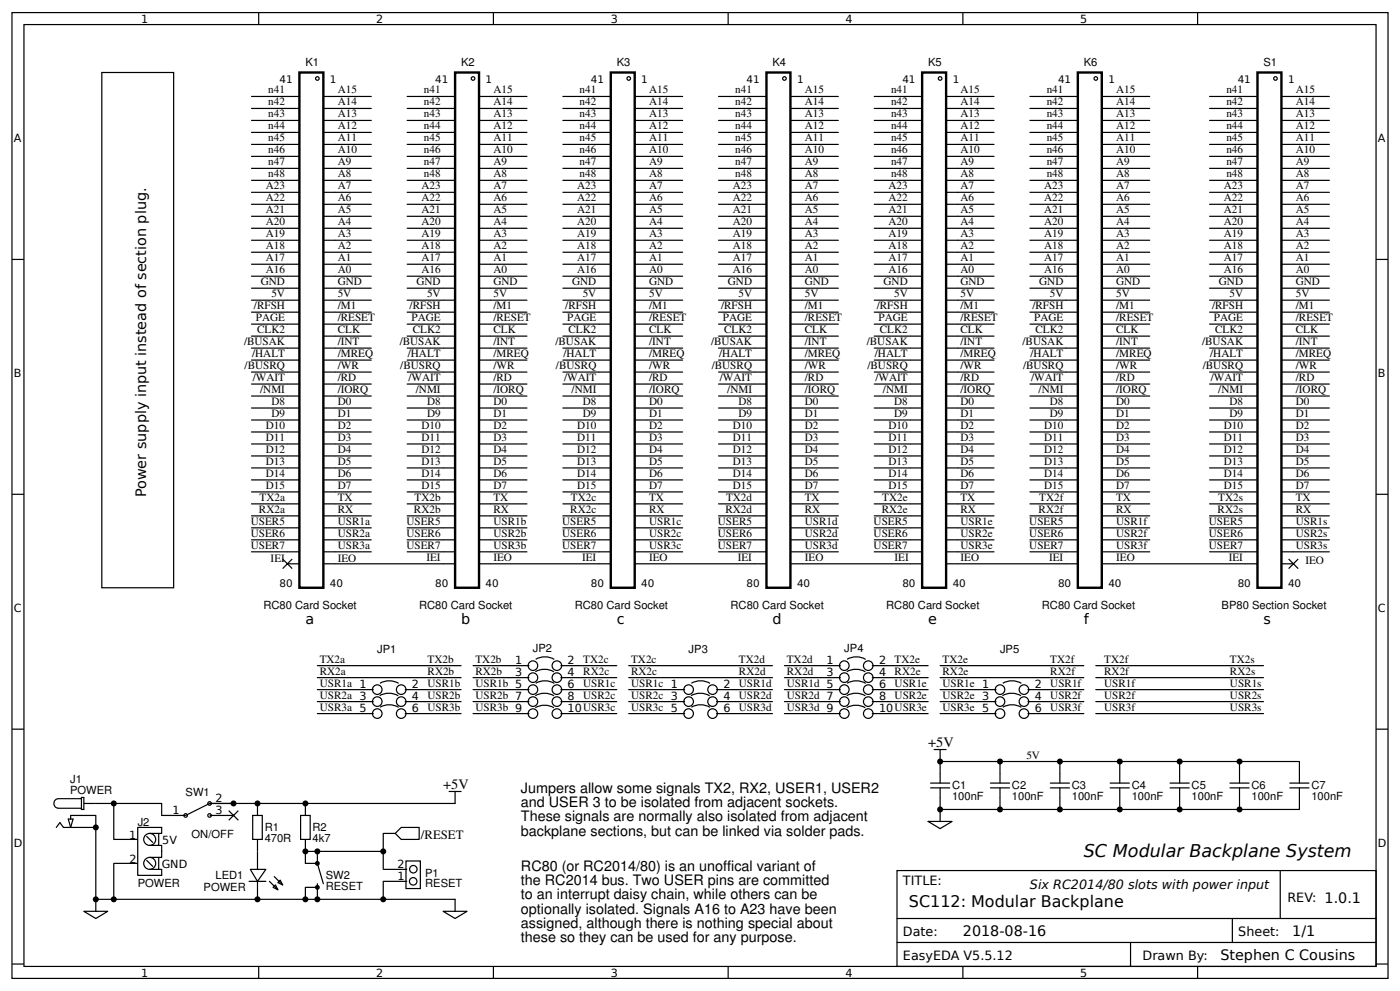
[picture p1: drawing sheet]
<svg xmlns="http://www.w3.org/2000/svg" width="309mm" height="219mm" viewBox="0 0 309 219" stroke-linecap="round" stroke-linejoin="round" font-family="sans-serif">
<defs><g id="words">
<text font-size="3.9" x="239.4" y="189.3">SC Modular Backplane System</text>
<text font-size="3.5" x="200.8" y="200.2">SC112: Modular Backplane</text>
<g font-size="3.2">
<text x="32.3" y="109.8" transform="rotate(-90 32.3 109.8)">Power supply input instead of section plug.</text>
<text x="67.5" y="137.7">a</text>
<text x="101.9" y="137.7">b</text>
<text x="136.3" y="137.7">c</text>
<text x="170.7" y="137.7">d</text>
<text x="205.1" y="137.7">e</text>
<text x="239.4" y="137.7">f</text>
<text x="279.1" y="137.7">s</text>
<text x="205.1" y="165">+5V</text>
<text x="97.9" y="174.2">+5V</text>
<text x="115.1" y="175">Jumpers allow some signals TX2, RX2, USER1, USER2</text>
<text x="115.1" y="178.2">and USER 3 to be isolated from adjacent sockets.</text>
<text x="115.1" y="181.4">These signals are normally also isolated from adjacent</text>
<text x="115.1" y="184.5">backplane sections, but can be linked via solder pads.</text>
<text x="115.1" y="192.2">RC80 (or RC2014/80) is an unoffical variant of</text>
<text x="115.1" y="195.4">the RC2014 bus. Two USER pins are committed</text>
<text x="115.1" y="198.6">to an interrupt daisy chain, while others can be</text>
<text x="115.1" y="201.7">optionally isolated. Signals A16 to A23 have been</text>
<text x="115.1" y="204.9">assigned, although there is nothing special about</text>
<text x="115.1" y="208.1">these so they can be used for any purpose.</text>
<text x="212.7" y="206.8">2018-08-16</text>
<text x="285.5" y="206.8">1/1</text>
<text x="269.6" y="212.1">Stephen C Cousins</text>
</g>
<g font-size="2.8">
<text x="93" y="185.3">/RESET</text>
<text x="199.5" y="195.4">TITLE:</text>
<text x="227.5" y="196.2">Six RC2014/80 slots with power input</text>
<text x="284.4" y="199.1">REV: 1.0.1</text>
<text x="199.5" y="206.8">Date:</text>
<text x="273.6" y="206.8">Sheet:</text>
<text x="199.5" y="212.1">EasyEDA V5.5.12</text>
<text x="252.4" y="212.1">Drawn By:</text>
</g>
<g font-size="2.5">
<text x="31.2" y="5">1</text>
<text x="83.1" y="5">2</text>
<text x="134.9" y="5">3</text>
<text x="186.8" y="5">4</text>
<text x="238.7" y="5">5</text>
<text x="67.5" y="14.6">K1</text>
<text x="101.9" y="14.6">K2</text>
<text x="136.3" y="14.6">K3</text>
<text x="170.7" y="14.6">K4</text>
<text x="205.1" y="14.6">K5</text>
<text x="239.4" y="14.6">K6</text>
<text x="279.1" y="14.6">S1</text>
<text x="59.3" y="20.6">n41</text>
<text x="59.3" y="23.3">n42</text>
<text x="74.6" y="20.6">A15</text>
<text x="74.6" y="23.3">A14</text>
<text x="93.7" y="20.6">n41</text>
<text x="93.7" y="23.3">n42</text>
<text x="109" y="20.6">A15</text>
<text x="109" y="23.3">A14</text>
<text x="128.1" y="20.6">n41</text>
<text x="128.1" y="23.3">n42</text>
<text x="143.4" y="20.6">A15</text>
<text x="143.4" y="23.3">A14</text>
<text x="162.5" y="20.6">n41</text>
<text x="162.5" y="23.3">n42</text>
<text x="177.8" y="20.6">A15</text>
<text x="177.8" y="23.3">A14</text>
<text x="196.8" y="20.6">n41</text>
<text x="196.8" y="23.3">n42</text>
<text x="212.2" y="20.6">A15</text>
<text x="212.2" y="23.3">A14</text>
<text x="231.2" y="20.6">n41</text>
<text x="231.2" y="23.3">n42</text>
<text x="246.6" y="20.6">A15</text>
<text x="246.6" y="23.3">A14</text>
<text x="270.9" y="20.6">n41</text>
<text x="270.9" y="23.3">n42</text>
<text x="286.3" y="20.6">A15</text>
<text x="286.3" y="23.3">A14</text>
<text x="59.3" y="25.9">n43</text>
<text x="59.3" y="28.6">n44</text>
<text x="74.6" y="25.9">A13</text>
<text x="74.6" y="28.6">A12</text>
<text x="93.7" y="25.9">n43</text>
<text x="93.7" y="28.6">n44</text>
<text x="109" y="25.9">A13</text>
<text x="109" y="28.6">A12</text>
<text x="128.1" y="25.9">n43</text>
<text x="128.1" y="28.6">n44</text>
<text x="143.4" y="25.9">A13</text>
<text x="143.4" y="28.6">A12</text>
<text x="162.5" y="25.9">n43</text>
<text x="162.5" y="28.6">n44</text>
<text x="177.8" y="25.9">A13</text>
<text x="177.8" y="28.6">A12</text>
<text x="196.8" y="25.9">n43</text>
<text x="196.8" y="28.6">n44</text>
<text x="212.2" y="25.9">A13</text>
<text x="212.2" y="28.6">A12</text>
<text x="231.2" y="25.9">n43</text>
<text x="231.2" y="28.6">n44</text>
<text x="246.6" y="25.9">A13</text>
<text x="246.6" y="28.6">A12</text>
<text x="270.9" y="25.9">n43</text>
<text x="270.9" y="28.6">n44</text>
<text x="286.3" y="25.9">A13</text>
<text x="286.3" y="28.6">A12</text>
<text x="3" y="31.4">A</text>
<text x="59.3" y="31.2">n45</text>
<text x="59.3" y="33.9">n46</text>
<text x="74.6" y="31.2">A11</text>
<text x="74.6" y="33.9">A10</text>
<text x="93.7" y="31.2">n45</text>
<text x="93.7" y="33.9">n46</text>
<text x="109" y="31.2">A11</text>
<text x="109" y="33.9">A10</text>
<text x="128.1" y="31.2">n45</text>
<text x="128.1" y="33.9">n46</text>
<text x="143.4" y="31.2">A11</text>
<text x="143.4" y="33.9">A10</text>
<text x="162.5" y="31.2">n45</text>
<text x="162.5" y="33.9">n46</text>
<text x="177.8" y="31.2">A11</text>
<text x="177.8" y="33.9">A10</text>
<text x="196.8" y="31.2">n45</text>
<text x="196.8" y="33.9">n46</text>
<text x="212.2" y="31.2">A11</text>
<text x="212.2" y="33.9">A10</text>
<text x="231.2" y="31.2">n45</text>
<text x="231.2" y="33.9">n46</text>
<text x="246.6" y="31.2">A11</text>
<text x="246.6" y="33.9">A10</text>
<text x="270.9" y="31.2">n45</text>
<text x="270.9" y="33.9">n46</text>
<text x="286.3" y="31.2">A11</text>
<text x="286.3" y="33.9">A10</text>
<text x="304.4" y="31.4">A</text>
<text x="58.7" y="41.8">A23</text>
<text x="59.3" y="36.5">n47</text>
<text x="59.3" y="39.2">n48</text>
<text x="74.6" y="36.5">A9</text>
<text x="74.6" y="39.2">A8</text>
<text x="74.6" y="41.8">A7</text>
<text x="93.1" y="41.8">A23</text>
<text x="93.7" y="36.5">n47</text>
<text x="93.7" y="39.2">n48</text>
<text x="109" y="36.5">A9</text>
<text x="109" y="39.2">A8</text>
<text x="109" y="41.8">A7</text>
<text x="127.5" y="41.8">A23</text>
<text x="128.1" y="36.5">n47</text>
<text x="128.1" y="39.2">n48</text>
<text x="143.4" y="36.5">A9</text>
<text x="143.4" y="39.2">A8</text>
<text x="143.4" y="41.8">A7</text>
<text x="161.9" y="41.8">A23</text>
<text x="162.5" y="36.5">n47</text>
<text x="162.5" y="39.2">n48</text>
<text x="177.8" y="36.5">A9</text>
<text x="177.8" y="39.2">A8</text>
<text x="177.8" y="41.8">A7</text>
<text x="196.3" y="41.8">A23</text>
<text x="196.8" y="36.5">n47</text>
<text x="196.8" y="39.2">n48</text>
<text x="212.2" y="36.5">A9</text>
<text x="212.2" y="39.2">A8</text>
<text x="212.2" y="41.8">A7</text>
<text x="230.7" y="41.8">A23</text>
<text x="231.2" y="36.5">n47</text>
<text x="231.2" y="39.2">n48</text>
<text x="246.6" y="36.5">A9</text>
<text x="246.6" y="39.2">A8</text>
<text x="246.6" y="41.8">A7</text>
<text x="270.4" y="41.8">A23</text>
<text x="270.9" y="36.5">n47</text>
<text x="270.9" y="39.2">n48</text>
<text x="286.3" y="36.5">A9</text>
<text x="286.3" y="39.2">A8</text>
<text x="286.3" y="41.8">A7</text>
<text x="58.7" y="44.5">A22</text>
<text x="58.7" y="47.1">A21</text>
<text x="74.6" y="44.5">A6</text>
<text x="74.6" y="47.1">A5</text>
<text x="93.1" y="44.4">A22</text>
<text x="93.1" y="47.1">A21</text>
<text x="109" y="44.5">A6</text>
<text x="109" y="47.1">A5</text>
<text x="127.5" y="44.4">A22</text>
<text x="127.5" y="47.1">A21</text>
<text x="143.4" y="44.5">A6</text>
<text x="143.4" y="47.1">A5</text>
<text x="161.9" y="44.4">A22</text>
<text x="161.9" y="47.1">A21</text>
<text x="177.8" y="44.5">A6</text>
<text x="177.8" y="47.1">A5</text>
<text x="196.3" y="44.4">A22</text>
<text x="196.3" y="47.1">A21</text>
<text x="212.2" y="44.5">A6</text>
<text x="212.2" y="47.1">A5</text>
<text x="230.7" y="44.4">A22</text>
<text x="230.7" y="47.1">A21</text>
<text x="246.6" y="44.5">A6</text>
<text x="246.6" y="47.1">A5</text>
<text x="270.4" y="44.4">A22</text>
<text x="270.4" y="47.1">A21</text>
<text x="286.3" y="44.5">A6</text>
<text x="286.3" y="47.1">A5</text>
<text x="58.7" y="49.7">A20</text>
<text x="58.7" y="52.4">A19</text>
<text x="74.6" y="49.7">A4</text>
<text x="74.6" y="52.4">A3</text>
<text x="93.1" y="49.7">A20</text>
<text x="93.1" y="52.4">A19</text>
<text x="109" y="49.7">A4</text>
<text x="109" y="52.4">A3</text>
<text x="127.5" y="49.7">A20</text>
<text x="127.5" y="52.4">A19</text>
<text x="143.4" y="49.7">A4</text>
<text x="143.4" y="52.4">A3</text>
<text x="161.9" y="49.7">A20</text>
<text x="161.9" y="52.4">A19</text>
<text x="177.8" y="49.7">A4</text>
<text x="177.8" y="52.4">A3</text>
<text x="196.3" y="49.7">A20</text>
<text x="196.3" y="52.4">A19</text>
<text x="212.2" y="49.7">A4</text>
<text x="212.2" y="52.4">A3</text>
<text x="230.7" y="49.7">A20</text>
<text x="230.7" y="52.4">A19</text>
<text x="246.6" y="49.7">A4</text>
<text x="246.6" y="52.4">A3</text>
<text x="270.4" y="49.7">A20</text>
<text x="270.4" y="52.4">A19</text>
<text x="286.3" y="49.7">A4</text>
<text x="286.3" y="52.4">A3</text>
<text x="58.7" y="55">A18</text>
<text x="58.7" y="57.7">A17</text>
<text x="74.6" y="55">A2</text>
<text x="74.6" y="57.7">A1</text>
<text x="93.1" y="55">A18</text>
<text x="93.1" y="57.7">A17</text>
<text x="109" y="55">A2</text>
<text x="109" y="57.7">A1</text>
<text x="127.5" y="55">A18</text>
<text x="127.5" y="57.7">A17</text>
<text x="143.4" y="55">A2</text>
<text x="143.4" y="57.7">A1</text>
<text x="161.9" y="55">A18</text>
<text x="161.9" y="57.7">A17</text>
<text x="177.8" y="55">A2</text>
<text x="177.8" y="57.7">A1</text>
<text x="196.3" y="55">A18</text>
<text x="196.3" y="57.7">A17</text>
<text x="212.2" y="55">A2</text>
<text x="212.2" y="57.7">A1</text>
<text x="230.7" y="55">A18</text>
<text x="230.7" y="57.7">A17</text>
<text x="246.6" y="55">A2</text>
<text x="246.6" y="57.7">A1</text>
<text x="270.4" y="55">A18</text>
<text x="270.4" y="57.7">A17</text>
<text x="286.3" y="55">A2</text>
<text x="286.3" y="57.7">A1</text>
<text x="57.6" y="63">GND</text>
<text x="58.7" y="60.3">A16</text>
<text x="60" y="65.6">5V</text>
<text x="74.6" y="60.3">A0</text>
<text x="74.6" y="63">GND</text>
<text x="74.6" y="65.6">5V</text>
<text x="92" y="63">GND</text>
<text x="93.1" y="60.3">A16</text>
<text x="94.3" y="65.6">5V</text>
<text x="109" y="60.3">A0</text>
<text x="109" y="63">GND</text>
<text x="109" y="65.6">5V</text>
<text x="126.4" y="63">GND</text>
<text x="127.5" y="60.3">A16</text>
<text x="128.7" y="65.6">5V</text>
<text x="143.4" y="60.3">A0</text>
<text x="143.4" y="63">GND</text>
<text x="143.4" y="65.6">5V</text>
<text x="160.8" y="63">GND</text>
<text x="161.9" y="60.3">A16</text>
<text x="163.1" y="65.6">5V</text>
<text x="177.8" y="60.3">A0</text>
<text x="177.8" y="63">GND</text>
<text x="177.8" y="65.6">5V</text>
<text x="195.2" y="63">GND</text>
<text x="196.3" y="60.3">A16</text>
<text x="197.5" y="65.6">5V</text>
<text x="212.2" y="60.3">A0</text>
<text x="212.2" y="63">GND</text>
<text x="212.2" y="65.6">5V</text>
<text x="229.6" y="63">GND</text>
<text x="230.7" y="60.3">A16</text>
<text x="231.9" y="65.6">5V</text>
<text x="246.6" y="60.3">A0</text>
<text x="246.6" y="63">GND</text>
<text x="246.6" y="65.6">5V</text>
<text x="269.3" y="63">GND</text>
<text x="270.4" y="60.3">A16</text>
<text x="271.6" y="65.6">5V</text>
<text x="286.3" y="60.3">A0</text>
<text x="286.3" y="63">GND</text>
<text x="286.3" y="65.6">5V</text>
<text x="56.1" y="68.3">/RFSH</text>
<text x="56.5" y="70.9">PAGE</text>
<text x="74.6" y="68.3">/M1</text>
<text x="74.6" y="70.9">/RESET</text>
<text x="90.5" y="68.3">/RFSH</text>
<text x="90.9" y="70.9">PAGE</text>
<text x="109" y="68.3">/M1</text>
<text x="109" y="70.9">/RESET</text>
<text x="124.9" y="68.3">/RFSH</text>
<text x="125.3" y="70.9">PAGE</text>
<text x="143.4" y="68.3">/M1</text>
<text x="143.4" y="70.9">/RESET</text>
<text x="159.3" y="68.3">/RFSH</text>
<text x="159.7" y="70.9">PAGE</text>
<text x="177.8" y="68.3">/M1</text>
<text x="177.8" y="70.9">/RESET</text>
<text x="193.7" y="68.3">/RFSH</text>
<text x="194.1" y="70.9">PAGE</text>
<text x="212.2" y="68.3">/M1</text>
<text x="212.2" y="70.9">/RESET</text>
<text x="228.1" y="68.3">/RFSH</text>
<text x="228.5" y="70.9">PAGE</text>
<text x="246.6" y="68.3">/M1</text>
<text x="246.6" y="70.9">/RESET</text>
<text x="267.8" y="68.3">/RFSH</text>
<text x="268.2" y="70.9">PAGE</text>
<text x="286.3" y="68.3">/M1</text>
<text x="286.3" y="70.9">/RESET</text>
<text x="53.9" y="76.2">/BUSAK</text>
<text x="56.8" y="73.6">CLK2</text>
<text x="74.6" y="73.6">CLK</text>
<text x="74.6" y="76.2">/INT</text>
<text x="88.3" y="76.2">/BUSAK</text>
<text x="91.2" y="73.6">CLK2</text>
<text x="109" y="73.6">CLK</text>
<text x="109" y="76.2">/INT</text>
<text x="122.7" y="76.2">/BUSAK</text>
<text x="125.6" y="73.6">CLK2</text>
<text x="143.4" y="73.6">CLK</text>
<text x="143.4" y="76.2">/INT</text>
<text x="157.1" y="76.2">/BUSAK</text>
<text x="160" y="73.6">CLK2</text>
<text x="177.8" y="73.6">CLK</text>
<text x="177.8" y="76.2">/INT</text>
<text x="191.5" y="76.2">/BUSAK</text>
<text x="194.4" y="73.6">CLK2</text>
<text x="212.2" y="73.6">CLK</text>
<text x="212.2" y="76.2">/INT</text>
<text x="225.9" y="76.2">/BUSAK</text>
<text x="228.8" y="73.6">CLK2</text>
<text x="246.6" y="73.6">CLK</text>
<text x="246.6" y="76.2">/INT</text>
<text x="265.6" y="76.2">/BUSAK</text>
<text x="268.5" y="73.6">CLK2</text>
<text x="286.3" y="73.6">CLK</text>
<text x="286.3" y="76.2">/INT</text>
<text x="3" y="83.2">B</text>
<text x="54" y="81.5">/BUSRQ</text>
<text x="55.7" y="78.8">/HALT</text>
<text x="74.6" y="78.8">/MREQ</text>
<text x="74.6" y="81.5">/WR</text>
<text x="88.4" y="81.5">/BUSRQ</text>
<text x="90.1" y="78.8">/HALT</text>
<text x="109" y="78.8">/MREQ</text>
<text x="109" y="81.5">/WR</text>
<text x="122.8" y="81.5">/BUSRQ</text>
<text x="124.5" y="78.8">/HALT</text>
<text x="143.4" y="78.8">/MREQ</text>
<text x="143.4" y="81.5">/WR</text>
<text x="157.2" y="81.5">/BUSRQ</text>
<text x="158.9" y="78.8">/HALT</text>
<text x="177.8" y="78.8">/MREQ</text>
<text x="177.8" y="81.5">/WR</text>
<text x="191.6" y="81.5">/BUSRQ</text>
<text x="193.3" y="78.8">/HALT</text>
<text x="212.2" y="78.8">/MREQ</text>
<text x="212.2" y="81.5">/WR</text>
<text x="226" y="81.5">/BUSRQ</text>
<text x="227.7" y="78.8">/HALT</text>
<text x="246.6" y="78.8">/MREQ</text>
<text x="246.6" y="81.5">/WR</text>
<text x="265.7" y="81.5">/BUSRQ</text>
<text x="267.4" y="78.8">/HALT</text>
<text x="286.3" y="78.8">/MREQ</text>
<text x="286.3" y="81.5">/WR</text>
<text x="304.4" y="83.2">B</text>
<text x="55.8" y="84.1">/WAIT</text>
<text x="57.5" y="86.8">/NMI</text>
<text x="60" y="89.4">D8</text>
<text x="74.6" y="84.1">/RD</text>
<text x="74.6" y="86.8">/IORQ</text>
<text x="74.6" y="89.4">D0</text>
<text x="90.2" y="84.1">/WAIT</text>
<text x="91.9" y="86.8">/NMI</text>
<text x="94.3" y="89.4">D8</text>
<text x="109" y="84.1">/RD</text>
<text x="109" y="86.8">/IORQ</text>
<text x="109" y="89.4">D0</text>
<text x="124.6" y="84.1">/WAIT</text>
<text x="126.3" y="86.8">/NMI</text>
<text x="128.7" y="89.4">D8</text>
<text x="143.4" y="84.1">/RD</text>
<text x="143.4" y="86.8">/IORQ</text>
<text x="143.4" y="89.4">D0</text>
<text x="159" y="84.1">/WAIT</text>
<text x="160.7" y="86.8">/NMI</text>
<text x="163.1" y="89.4">D8</text>
<text x="177.8" y="84.1">/RD</text>
<text x="177.8" y="86.8">/IORQ</text>
<text x="177.8" y="89.4">D0</text>
<text x="193.4" y="84.1">/WAIT</text>
<text x="195.1" y="86.8">/NMI</text>
<text x="197.5" y="89.4">D8</text>
<text x="212.2" y="84.1">/RD</text>
<text x="212.2" y="86.8">/IORQ</text>
<text x="212.2" y="89.4">D0</text>
<text x="227.8" y="84.1">/WAIT</text>
<text x="229.5" y="86.8">/NMI</text>
<text x="231.9" y="89.4">D8</text>
<text x="246.6" y="84.1">/RD</text>
<text x="246.6" y="86.8">/IORQ</text>
<text x="246.6" y="89.4">D0</text>
<text x="267.5" y="84.1">/WAIT</text>
<text x="269.1" y="86.8">/NMI</text>
<text x="271.6" y="89.4">D8</text>
<text x="286.3" y="84.1">/RD</text>
<text x="286.3" y="86.8">/IORQ</text>
<text x="286.3" y="89.4">D0</text>
<text x="58.7" y="94.7">D10</text>
<text x="60" y="92.1">D9</text>
<text x="74.6" y="92.1">D1</text>
<text x="74.6" y="94.7">D2</text>
<text x="93.1" y="94.7">D10</text>
<text x="94.3" y="92.1">D9</text>
<text x="109" y="92.1">D1</text>
<text x="109" y="94.7">D2</text>
<text x="127.5" y="94.7">D10</text>
<text x="128.7" y="92.1">D9</text>
<text x="143.4" y="92.1">D1</text>
<text x="143.4" y="94.7">D2</text>
<text x="161.9" y="94.7">D10</text>
<text x="163.1" y="92.1">D9</text>
<text x="177.8" y="92.1">D1</text>
<text x="177.8" y="94.7">D2</text>
<text x="196.3" y="94.7">D10</text>
<text x="197.5" y="92.1">D9</text>
<text x="212.2" y="92.1">D1</text>
<text x="212.2" y="94.7">D2</text>
<text x="230.7" y="94.7">D10</text>
<text x="231.9" y="92.1">D9</text>
<text x="246.6" y="92.1">D1</text>
<text x="246.6" y="94.7">D2</text>
<text x="270.4" y="94.7">D10</text>
<text x="271.6" y="92.1">D9</text>
<text x="286.3" y="92.1">D1</text>
<text x="286.3" y="94.7">D2</text>
<text x="58.7" y="97.4">D11</text>
<text x="58.7" y="100">D12</text>
<text x="74.6" y="97.4">D3</text>
<text x="74.6" y="100">D4</text>
<text x="93.1" y="97.4">D11</text>
<text x="93.1" y="100">D12</text>
<text x="109" y="97.4">D3</text>
<text x="109" y="100">D4</text>
<text x="127.5" y="97.4">D11</text>
<text x="127.5" y="100">D12</text>
<text x="143.4" y="97.4">D3</text>
<text x="143.4" y="100">D4</text>
<text x="161.9" y="97.4">D11</text>
<text x="161.9" y="100">D12</text>
<text x="177.8" y="97.4">D3</text>
<text x="177.8" y="100">D4</text>
<text x="196.3" y="97.4">D11</text>
<text x="196.3" y="100">D12</text>
<text x="212.2" y="97.4">D3</text>
<text x="212.2" y="100">D4</text>
<text x="230.7" y="97.4">D11</text>
<text x="230.7" y="100">D12</text>
<text x="246.6" y="97.4">D3</text>
<text x="246.6" y="100">D4</text>
<text x="270.4" y="97.4">D11</text>
<text x="270.4" y="100">D12</text>
<text x="286.3" y="97.4">D3</text>
<text x="286.3" y="100">D4</text>
<text x="58.7" y="102.7">D13</text>
<text x="58.7" y="105.3">D14</text>
<text x="58.7" y="108">D15</text>
<text x="74.6" y="102.7">D5</text>
<text x="74.6" y="105.3">D6</text>
<text x="74.6" y="108">D7</text>
<text x="93.1" y="102.7">D13</text>
<text x="93.1" y="105.3">D14</text>
<text x="93.1" y="108">D15</text>
<text x="109" y="102.7">D5</text>
<text x="109" y="105.3">D6</text>
<text x="109" y="108">D7</text>
<text x="127.5" y="102.7">D13</text>
<text x="127.5" y="105.3">D14</text>
<text x="127.5" y="108">D15</text>
<text x="143.4" y="102.7">D5</text>
<text x="143.4" y="105.3">D6</text>
<text x="143.4" y="108">D7</text>
<text x="161.9" y="102.7">D13</text>
<text x="161.9" y="105.3">D14</text>
<text x="161.9" y="108">D15</text>
<text x="177.8" y="102.7">D5</text>
<text x="177.8" y="105.3">D6</text>
<text x="177.8" y="108">D7</text>
<text x="196.3" y="102.7">D13</text>
<text x="196.3" y="105.3">D14</text>
<text x="196.3" y="108">D15</text>
<text x="212.2" y="102.7">D5</text>
<text x="212.2" y="105.3">D6</text>
<text x="212.2" y="108">D7</text>
<text x="230.7" y="102.7">D13</text>
<text x="230.7" y="105.3">D14</text>
<text x="230.7" y="108">D15</text>
<text x="246.6" y="102.7">D5</text>
<text x="246.6" y="105.3">D6</text>
<text x="246.6" y="108">D7</text>
<text x="270.4" y="102.7">D13</text>
<text x="270.4" y="105.3">D14</text>
<text x="270.4" y="108">D15</text>
<text x="286.3" y="102.7">D5</text>
<text x="286.3" y="105.3">D6</text>
<text x="286.3" y="108">D7</text>
<text x="57.2" y="113.2">RX2a</text>
<text x="57.3" y="110.6">TX2a</text>
<text x="74.6" y="110.6">TX</text>
<text x="74.6" y="113.2">RX</text>
<text x="91.5" y="113.2">RX2b</text>
<text x="91.6" y="110.6">TX2b</text>
<text x="109" y="110.6">TX</text>
<text x="109" y="113.2">RX</text>
<text x="126" y="113.2">RX2c</text>
<text x="126.1" y="110.6">TX2c</text>
<text x="143.4" y="110.6">TX</text>
<text x="143.4" y="113.2">RX</text>
<text x="160.3" y="113.2">RX2d</text>
<text x="160.4" y="110.6">TX2d</text>
<text x="177.8" y="110.6">TX</text>
<text x="177.8" y="113.2">RX</text>
<text x="194.8" y="113.2">RX2e</text>
<text x="194.9" y="110.6">TX2e</text>
<text x="212.2" y="110.6">TX</text>
<text x="212.2" y="113.2">RX</text>
<text x="229.5" y="113.2">RX2f</text>
<text x="229.6" y="110.6">TX2f</text>
<text x="246.6" y="110.6">TX</text>
<text x="246.6" y="113.2">RX</text>
<text x="269" y="113.2">RX2s</text>
<text x="269.1" y="110.6">TX2s</text>
<text x="286.3" y="110.6">TX</text>
<text x="286.3" y="113.2">RX</text>
<text x="55.4" y="115.9">USER5</text>
<text x="55.4" y="118.5">USER6</text>
<text x="74.6" y="115.9">USR1a</text>
<text x="74.6" y="118.5">USR2a</text>
<text x="89.8" y="115.9">USER5</text>
<text x="89.8" y="118.5">USER6</text>
<text x="109" y="115.9">USR1b</text>
<text x="109" y="118.5">USR2b</text>
<text x="124.2" y="115.9">USER5</text>
<text x="124.2" y="118.5">USER6</text>
<text x="143.4" y="115.9">USR1c</text>
<text x="143.4" y="118.5">USR2c</text>
<text x="158.6" y="115.9">USER5</text>
<text x="158.6" y="118.5">USER6</text>
<text x="177.8" y="115.9">USR1d</text>
<text x="177.8" y="118.5">USR2d</text>
<text x="193" y="115.9">USER5</text>
<text x="193" y="118.5">USER6</text>
<text x="212.2" y="115.9">USR1e</text>
<text x="212.2" y="118.5">USR2e</text>
<text x="227.4" y="115.9">USER5</text>
<text x="227.4" y="118.5">USER6</text>
<text x="246.6" y="115.9">USR1f</text>
<text x="246.6" y="118.5">USR2f</text>
<text x="267.1" y="115.9">USER5</text>
<text x="267.1" y="118.5">USER6</text>
<text x="286.3" y="115.9">USR1s</text>
<text x="286.3" y="118.5">USR2s</text>
<text x="55.4" y="121.2">USER7</text>
<text x="59.8" y="124.1">IEI</text>
<text x="74.6" y="124.1">IEO</text>
<text x="74.6" y="121.2">USR3a</text>
<text x="89.8" y="121.2">USER7</text>
<text x="94.2" y="124">IEI</text>
<text x="109" y="121.2">USR3b</text>
<text x="109" y="124">IEO</text>
<text x="124.2" y="121.2">USER7</text>
<text x="128.6" y="124">IEI</text>
<text x="143.4" y="121.2">USR3c</text>
<text x="143.4" y="124">IEO</text>
<text x="158.6" y="121.2">USER7</text>
<text x="163" y="124">IEI</text>
<text x="177.8" y="121.2">USR3d</text>
<text x="177.8" y="124">IEO</text>
<text x="193" y="121.2">USER7</text>
<text x="197.6" y="124">IEI</text>
<text x="212.2" y="121.2">USR3e</text>
<text x="212.2" y="124">IEO</text>
<text x="227.4" y="121.2">USER7</text>
<text x="231.8" y="124">IEI</text>
<text x="246.6" y="121.2">USR3f</text>
<text x="246.6" y="124">IEO</text>
<text x="267.1" y="121.2">USER7</text>
<text x="271.5" y="124">IEI</text>
<text x="286.3" y="121.2">USR3s</text>
<text x="288.4" y="124.5">IEO</text>
<text x="3" y="135.1">C</text>
<text x="58.2" y="134.5">RC80 Card Socket</text>
<text x="92.6" y="134.5">RC80 Card Socket</text>
<text x="127" y="134.5">RC80 Card Socket</text>
<text x="161.4" y="134.5">RC80 Card Socket</text>
<text x="195.8" y="134.5">RC80 Card Socket</text>
<text x="230.2" y="134.5">RC80 Card Socket</text>
<text x="269.9" y="134.5">BP80 Section Socket</text>
<text x="304.4" y="135.1">C</text>
<text x="117.7" y="143.9">JP2</text>
<text x="186.5" y="143.9">JP4</text>
<text x="70.6" y="146.3">TX2a</text>
<text x="70.6" y="149">RX2a</text>
<text x="83.3" y="144.2">JP1</text>
<text x="94.5" y="146.3">TX2b</text>
<text x="94.5" y="149">RX2b</text>
<text x="105" y="146.3">TX2b</text>
<text x="105" y="149">RX2b</text>
<text x="113.8" y="146.7">1</text>
<text x="113.8" y="149.4">3</text>
<text x="125.4" y="146.7">2</text>
<text x="125.4" y="149.4">4</text>
<text x="128.9" y="146.3">TX2c</text>
<text x="128.9" y="149">RX2c</text>
<text x="139.4" y="146.3">TX2c</text>
<text x="139.4" y="149">RX2c</text>
<text x="152.1" y="144.2">JP3</text>
<text x="163.2" y="146.3">TX2d</text>
<text x="163.2" y="149">RX2d</text>
<text x="173.8" y="146.3">TX2d</text>
<text x="173.8" y="149">RX2d</text>
<text x="182.6" y="146.7">1</text>
<text x="182.6" y="149.4">3</text>
<text x="194.2" y="146.7">2</text>
<text x="194.2" y="149.4">4</text>
<text x="197.6" y="146.3">TX2e</text>
<text x="197.6" y="149">RX2e</text>
<text x="208.2" y="146.3">TX2e</text>
<text x="208.2" y="149">RX2e</text>
<text x="220.9" y="144.2">JP5</text>
<text x="232" y="146.3">TX2f</text>
<text x="232" y="149">RX2f</text>
<text x="243.9" y="146.3">TX2f</text>
<text x="243.9" y="149">RX2f</text>
<text x="271.7" y="146.3">TX2s</text>
<text x="271.7" y="149">RX2s</text>
<text x="70.6" y="151.6">USR1a 1</text>
<text x="70.6" y="154.3">USR2a 3</text>
<text x="91" y="152">2</text>
<text x="91" y="154.6">4</text>
<text x="94.5" y="151.6">USR1b</text>
<text x="94.5" y="154.3">USR2b</text>
<text x="105" y="151.6">USR1b 5</text>
<text x="105" y="154.3">USR2b 7</text>
<text x="125.4" y="152">6</text>
<text x="125.4" y="154.6">8</text>
<text x="128.9" y="151.6">USR1c</text>
<text x="128.9" y="154.3">USR2c</text>
<text x="139.4" y="151.6">USR1c 1</text>
<text x="139.4" y="154.3">USR2c 3</text>
<text x="159.8" y="152">2</text>
<text x="159.8" y="154.6">4</text>
<text x="163.2" y="151.6">USR1d</text>
<text x="163.2" y="154.3">USR2d</text>
<text x="173.8" y="151.6">USR1d 5</text>
<text x="173.8" y="154.3">USR2d 7</text>
<text x="194.2" y="152">6</text>
<text x="194.2" y="154.6">8</text>
<text x="197.6" y="151.6">USR1e</text>
<text x="197.6" y="154.3">USR2e</text>
<text x="208.2" y="151.6">USR1e 1</text>
<text x="208.2" y="154.3">USR2e 3</text>
<text x="228.6" y="152">2</text>
<text x="228.6" y="154.6">4</text>
<text x="232" y="151.6">USR1f</text>
<text x="232" y="154.3">USR2f</text>
<text x="243.9" y="151.6">USR1f</text>
<text x="243.9" y="154.3">USR2f</text>
<text x="271.7" y="151.6">USR1s</text>
<text x="271.7" y="154.3">USR2s</text>
<text x="70.6" y="156.9">USR3a 5</text>
<text x="91" y="157.3">6</text>
<text x="94.5" y="156.9">USR3b</text>
<text x="105" y="156.9">USR3b 9</text>
<text x="125.4" y="157.3">10USR3c</text>
<text x="139.4" y="156.9">USR3c 5</text>
<text x="159.8" y="157.3">6</text>
<text x="163.2" y="156.9">USR3d</text>
<text x="173.8" y="156.9">USR3d 9</text>
<text x="194.2" y="157.3">10USR3e</text>
<text x="208.2" y="156.9">USR3e 5</text>
<text x="228.6" y="157.3">6</text>
<text x="232" y="156.9">USR3f</text>
<text x="243.9" y="156.9">USR3f</text>
<text x="271.7" y="156.9">USR3s</text>
<text x="226.7" y="167.5">5V</text>
<text x="15.5" y="172.9">J1</text>
<text x="15.5" y="175.3">POWER</text>
<text x="38.1" y="179.8">1</text>
<text x="41" y="175.7">SW1</text>
<text x="47.6" y="177.1">2</text>
<text x="47.6" y="179.8">3</text>
<text x="210.3" y="176.7">100nF</text>
<text x="210.3" y="174.3">C1</text>
<text x="223.6" y="176.7">100nF</text>
<text x="223.6" y="174.3">C2</text>
<text x="236.8" y="176.7">100nF</text>
<text x="236.8" y="174.3">C3</text>
<text x="250" y="176.7">100nF</text>
<text x="250" y="174.3">C4</text>
<text x="263.3" y="176.7">100nF</text>
<text x="263.3" y="174.3">C5</text>
<text x="276.5" y="176.7">100nF</text>
<text x="276.5" y="174.3">C6</text>
<text x="289.7" y="176.7">100nF</text>
<text x="289.7" y="174.3">C7</text>
<text x="28.5" y="185.3">1</text>
<text x="30.4" y="182.3">J2</text>
<text x="42.3" y="184.9">ON/OFF</text>
<text x="58.5" y="185.9">470R</text>
<text x="58.5" y="183.5">R1</text>
<text x="69.1" y="185.9">4k7</text>
<text x="69.1" y="183.5">R2</text>
<text x="3" y="186.9">D</text>
<text x="28.6" y="190.6">2</text>
<text x="35.7" y="191.7">GND</text>
<text x="35.9" y="186.4">5V</text>
<text x="87.8" y="191.7">2</text>
<text x="304.4" y="186.9">D</text>
<text x="30.4" y="195.9">POWER</text>
<text x="45" y="196.8">POWER</text>
<text x="47.6" y="194.2">LED1</text>
<text x="72" y="196.5">RESET</text>
<text x="72" y="194.1">SW2</text>
<text x="87.8" y="194.3">1</text>
<text x="93.9" y="195.8">RESET</text>
<text x="93.9" y="193.7">P1</text>
<text x="31.2" y="215.6">1</text>
<text x="83.1" y="215.6">2</text>
<text x="134.9" y="215.6">3</text>
<text x="186.8" y="215.6">4</text>
<text x="238.7" y="215.6">5</text>
</g>
<g font-size="2.3">
<text x="61.8" y="18.4">41</text>
<text x="72.9" y="18.4">1</text>
<text x="96.2" y="18.4">41</text>
<text x="107.3" y="18.4">1</text>
<text x="130.6" y="18.4">41</text>
<text x="141.7" y="18.4">1</text>
<text x="165" y="18.4">41</text>
<text x="176.1" y="18.4">1</text>
<text x="199.4" y="18.4">41</text>
<text x="210.5" y="18.4">1</text>
<text x="233.7" y="18.4">41</text>
<text x="244.9" y="18.4">1</text>
<text x="273.4" y="18.4">41</text>
<text x="284.6" y="18.4">1</text>
<text x="61.8" y="129.5">80</text>
<text x="72.9" y="129.5">40</text>
<text x="96.2" y="129.5">80</text>
<text x="107.3" y="129.5">40</text>
<text x="130.6" y="129.5">80</text>
<text x="141.7" y="129.5">40</text>
<text x="165" y="129.5">80</text>
<text x="176.1" y="129.5">40</text>
<text x="199.4" y="129.5">80</text>
<text x="210.5" y="129.5">40</text>
<text x="233.7" y="129.5">80</text>
<text x="244.9" y="129.5">40</text>
<text x="273.4" y="129.5">80</text>
<text x="284.6" y="129.5">40</text>
</g>
</g></defs>
<g fill="none" stroke="#000" stroke-width=".26">
<path d="M2.6 2.8h304.1v213.2h-304.1zM5.3 5.4h298.7v208h-298.7zM57.1 2.8v2.6M109 2.8v2.6M160.9 2.8v2.6M212.7 2.8v2.6M264.6 2.8v2.6M267.2 21.3h8M285.8 21.3h7.9M285.8 23.9h7.9M285.8 26.6h7.9M285.8 29.2h7.9"/>
<path d="M285.8 31.9h7.9M285.8 34.5h7.9M285.8 37.2h7.9M285.8 39.8h7.9M2.6 57.3h2.7M267.2 50.4h8M267.2 47.8h8M285.8 50.4h7.9M285.8 47.8h7.9M285.8 42.5h7.9M285.8 45.1h7.9M285.8 53h7.9"/>
<path d="M285.8 55.7h7.9M285.8 58.3h7.9M304 57.3h2.7M285.8 71.6h7.9M285.8 74.2h7.9M285.8 76.9h7.9M285.8 79.5h7.9M285.8 61h7.9M285.8 63.6h7.9M285.8 66.3h7.9M285.8 68.9h7.9M285.8 82.2h7.9"/>
<path d="M285.8 84.8h7.9M285.8 87.4h7.9M285.8 90.1h7.9M285.8 92.7h7.9M285.8 95.4h7.9M285.8 98h7.9M2.6 109.1h2.7M285.8 100.7h7.9M285.8 103.3h7.9M285.8 106h7.9M285.8 108.6h7.9M285.8 111.3h7.9"/>
<path d="M285.8 113.9h7.9M304 109.1h2.7M2.6 161h2.7M205.6 174h4.2M205.6 172.9h4.2M206.4 165.5h2.6M207.7 165.5v7.4M207.7 174v7.4M207.7 178.7h79.4M207.7 168.1h79.4M218.8 174h4.2M218.8 172.9h4.2"/>
<path d="M220.9 168.1v4.8M220.9 174v4.7M232 174h4.3M232 172.9h4.3M234.2 168.1v4.8M234.2 174v4.7M245.3 174h4.2M245.3 172.9h4.2M247.4 168.1v4.8M247.4 174v4.7M258.5 174h4.2M258.5 172.9h4.2"/>
<path d="M260.6 168.1v4.8M260.6 174v4.7M304 161h2.7M198.2 192.2h105.8v21.2h-105.8zM205.1 181.4h5.2l-2.6 1.6zM282.8 192.2v10.6M2.6 212.9h2.7M57.1 213.4v2.6M109 213.4v2.6M160.9 213.4v2.6M198.2 202.8h105.8M198.2 208.1h105.8"/>
<path d="M212.7 213.4v2.6M249.8 208.1v5.3M264.6 213.4v2.6M272.3 202.8v5.3M304 212.9h2.7"/>
</g>
<path d="M277.8 16h5.3v113.8h-5.3z" fill="none" stroke="#000" stroke-width=".53"/>
<circle cx="281.8" cy="17.3" r=".4" fill="#fff" stroke="#000" stroke-width=".26"/>
<g fill="none" stroke="#000" stroke-width=".26">
<path d="M55.6 21.3h7.9M55.6 23.9h7.9M55.6 26.6h7.9M55.6 29.2h7.9M55.6 31.9h7.9M55.6 34.5h7.9M55.6 37.2h7.9M55.6 39.8h7.9M74.1 21.3h7.9M74.1 23.9h7.9M74.1 26.6h7.9M74.1 29.2h7.9"/>
<path d="M74.1 31.9h7.9M74.1 34.5h7.9M74.1 37.2h7.9M74.1 39.8h7.9M90 21.3h7.9M90 23.9h7.9M90 26.6h7.9M90 29.2h7.9M90 31.9h7.9M90 34.5h7.9M90 37.2h7.9M90 39.8h7.9"/>
<path d="M108.5 21.3h7.9M108.5 23.9h7.9M108.5 26.6h7.9M108.5 29.2h7.9M108.5 31.9h7.9M108.5 34.5h7.9M108.5 37.2h7.9M108.5 39.8h7.9M124.4 21.3h7.9M124.4 23.9h7.9M124.4 26.6h7.9M124.4 29.2h7.9"/>
<path d="M124.4 31.9h7.9M124.4 34.5h7.9M124.4 37.2h7.9M124.4 39.8h7.9M142.9 21.3h7.9M142.9 23.9h7.9M142.9 26.6h7.9M142.9 29.2h7.9M142.9 31.9h7.9M142.9 34.5h7.9M142.9 37.2h7.9M142.9 39.8h7.9"/>
<path d="M158.7 21.3h8M158.7 23.9h8M158.7 26.6h8M158.7 29.2h8M158.7 31.9h8M158.7 34.5h8M158.7 37.2h8M158.7 39.8h8M177.3 21.3h7.9M177.3 23.9h7.9M177.3 26.6h7.9M177.3 29.2h7.9"/>
<path d="M177.3 31.9h7.9M177.3 34.5h7.9M177.3 37.2h7.9M177.3 39.8h7.9M193.1 21.3h8M193.1 23.9h8M193.1 26.6h8M193.1 29.2h8M193.1 31.9h8M193.1 34.5h8M193.1 37.2h8M193.1 39.8h8"/>
<path d="M211.7 21.3h7.9M211.7 23.9h7.9M211.7 26.6h7.9M211.7 29.2h7.9M211.7 31.9h7.9M211.7 34.5h7.9M211.7 37.2h7.9M211.7 39.8h7.9M227.5 21.3h8M227.5 23.9h8M227.5 26.6h8M227.5 29.2h8"/>
<path d="M227.5 31.9h8M227.5 34.5h8M227.5 37.2h8M227.5 39.8h8M246.1 21.3h7.9M246.1 23.9h7.9M246.1 26.6h7.9M246.1 29.2h7.9M246.1 31.9h7.9M246.1 34.5h7.9M246.1 37.2h7.9M246.1 39.8h7.9"/>
<path d="M267.2 23.9h10.6M267.2 26.6h10.6M267.2 29.2h10.6M267.2 31.9h10.6M267.2 34.5h10.6M267.2 37.2h10.6M267.2 39.8h10.6M275.2 21.3h2.6M283.1 21.3h2.7M283.1 23.9h2.7M283.1 26.6h2.7M283.1 29.2h2.7"/>
<path d="M283.1 31.9h2.7M283.1 34.5h2.7M283.1 37.2h2.7M283.1 39.8h2.7M55.6 42.5h7.9M55.6 45.1h7.9M55.6 47.8h7.9M55.6 50.4h7.9M55.6 53h7.9M55.6 55.7h7.9M55.6 58.3h7.9M74.1 42.5h7.9"/>
<path d="M74.1 45.1h7.9M74.1 47.8h7.9M74.1 50.4h7.9M74.1 53h7.9M74.1 55.7h7.9M74.1 58.3h7.9M90 42.5h7.9M90 45.1h7.9M90 47.8h7.9M90 50.4h7.9M90 53h7.9M90 55.7h7.9"/>
<path d="M90 58.3h7.9M108.5 42.5h7.9M108.5 45.1h7.9M108.5 47.8h7.9M108.5 50.4h7.9M108.5 53h7.9M108.5 55.7h7.9M108.5 58.3h7.9M124.4 42.5h7.9M124.4 45.1h7.9M124.4 47.8h7.9M124.4 50.4h7.9"/>
<path d="M124.4 53h7.9M124.4 55.7h7.9M124.4 58.3h7.9M142.9 42.5h7.9M142.9 45.1h7.9M142.9 47.8h7.9M142.9 50.4h7.9M142.9 53h7.9M142.9 55.7h7.9M142.9 58.3h7.9M158.7 42.5h8M158.7 45.1h8"/>
<path d="M158.7 47.8h8M158.7 50.4h8M158.7 53h8M158.7 55.7h8M158.7 58.3h8M177.3 42.5h7.9M177.3 45.1h7.9M177.3 47.8h7.9M177.3 50.4h7.9M177.3 53h7.9M177.3 55.7h7.9M177.3 58.3h7.9"/>
<path d="M193.1 42.5h8M193.1 45.1h8M193.1 47.8h8M193.1 50.4h8M193.1 53h8M193.1 55.7h8M193.1 58.3h8M211.7 42.5h7.9M211.7 45.1h7.9M211.7 47.8h7.9M211.7 50.4h7.9M211.7 53h7.9"/>
<path d="M211.7 55.7h7.9M211.7 58.3h7.9M227.5 42.5h8M227.5 45.1h8M227.5 47.8h8M227.5 50.4h8M227.5 53h8M227.5 55.7h8M227.5 58.3h8M246.1 42.5h7.9M246.1 45.1h7.9M246.1 47.8h7.9"/>
<path d="M246.1 50.4h7.9M246.1 53h7.9M246.1 55.7h7.9M246.1 58.3h7.9M267.2 42.5h10.6M267.2 45.1h10.6M267.2 53h10.6M267.2 55.7h10.6M267.2 58.3h10.6M275.2 47.8h2.6M275.2 50.4h2.6M283.1 42.5h2.7"/>
<path d="M283.1 45.1h2.7M283.1 47.8h2.7M283.1 50.4h2.7M283.1 53h2.7M283.1 55.7h2.7M283.1 58.3h2.7M55.6 61h7.9M55.6 63.6h7.9M55.6 66.3h7.9M55.6 68.9h7.9M55.6 71.6h7.9M55.6 74.2h7.9"/>
<path d="M55.6 76.9h7.9M55.6 79.5h7.9M74.1 61h7.9M74.1 63.6h7.9M74.1 66.3h7.9M74.1 68.9h7.9M74.1 71.6h7.9M74.1 74.2h7.9M74.1 76.9h7.9M74.1 79.5h7.9M90 61h7.9M90 63.6h7.9"/>
<path d="M90 66.3h7.9M90 68.9h7.9M90 71.6h7.9M90 74.2h7.9M90 76.9h7.9M90 79.5h7.9M108.5 61h7.9M108.5 63.6h7.9M108.5 66.3h7.9M108.5 68.9h7.9M108.5 71.6h7.9M108.5 74.2h7.9"/>
<path d="M108.5 76.9h7.9M108.5 79.5h7.9M124.4 61h7.9M124.4 63.6h7.9M124.4 66.3h7.9M124.4 68.9h7.9M124.4 71.6h7.9M124.4 74.2h7.9M124.4 76.9h7.9M124.4 79.5h7.9M142.9 61h7.9M142.9 63.6h7.9"/>
<path d="M142.9 66.3h7.9M142.9 68.9h7.9M142.9 71.6h7.9M142.9 74.2h7.9M142.9 76.9h7.9M142.9 79.5h7.9M158.7 61h8M158.7 63.6h8M158.7 66.3h8M158.7 68.9h8M158.7 71.6h8M158.7 74.2h8"/>
<path d="M158.7 76.9h8M158.7 79.5h8M177.3 61h7.9M177.3 63.6h7.9M177.3 66.3h7.9M177.3 68.9h7.9M177.3 71.6h7.9M177.3 74.2h7.9M177.3 76.9h7.9M177.3 79.5h7.9M193.1 61h8M193.1 63.6h8"/>
<path d="M193.1 66.3h8M193.1 68.9h8M193.1 71.6h8M193.1 74.2h8M193.1 76.9h8M193.1 79.5h8M211.7 61h7.9M211.7 63.6h7.9M211.7 66.3h7.9M211.7 68.9h7.9M211.7 71.6h7.9M211.7 74.2h7.9"/>
<path d="M211.7 76.9h7.9M211.7 79.5h7.9M227.5 61h8M227.5 63.6h8M227.5 66.3h8M227.5 68.9h8M227.5 71.6h8M227.5 74.2h8M227.5 76.9h8M227.5 79.5h8M246.1 61h7.9M246.1 63.6h7.9"/>
<path d="M246.1 66.3h7.9M246.1 68.9h7.9M246.1 71.6h7.9M246.1 74.2h7.9M246.1 76.9h7.9M246.1 79.5h7.9M267.2 61h10.6M267.2 63.6h10.6M267.2 66.3h10.6M267.2 68.9h10.6M267.2 71.6h10.6M267.2 74.2h10.6"/>
<path d="M267.2 76.9h10.6M267.2 79.5h10.6M283.1 61h2.7M283.1 63.6h2.7M283.1 66.3h2.7M283.1 68.9h2.7M283.1 71.6h2.7M283.1 74.2h2.7M283.1 76.9h2.7M283.1 79.5h2.7M55.6 82.2h7.9M55.6 84.8h7.9"/>
<path d="M55.6 87.4h7.9M55.6 90.1h7.9M55.6 92.7h7.9M55.6 95.4h7.9M55.6 98h7.9M74.1 82.2h7.9M74.1 84.8h7.9M74.1 87.4h7.9M74.1 90.1h7.9M74.1 92.7h7.9M74.1 95.4h7.9M74.1 98h7.9"/>
<path d="M90 82.2h7.9M90 84.8h7.9M90 87.4h7.9M90 90.1h7.9M90 92.7h7.9M90 95.4h7.9M90 98h7.9M108.5 82.2h7.9M108.5 84.8h7.9M108.5 87.4h7.9M108.5 90.1h7.9M108.5 92.7h7.9"/>
<path d="M108.5 95.4h7.9M108.5 98h7.9M124.4 82.2h7.9M124.4 84.8h7.9M124.4 87.4h7.9M124.4 90.1h7.9M124.4 92.7h7.9M124.4 95.4h7.9M124.4 98h7.9M142.9 82.2h7.9M142.9 84.8h7.9M142.9 87.4h7.9"/>
<path d="M142.9 90.1h7.9M142.9 92.7h7.9M142.9 95.4h7.9M142.9 98h7.9M158.7 82.2h8M158.7 84.8h8M158.7 87.4h8M158.7 90.1h8M158.7 92.7h8M158.7 95.4h8M158.7 98h8M177.3 82.2h7.9"/>
<path d="M177.3 84.8h7.9M177.3 87.4h7.9M177.3 90.1h7.9M177.3 92.7h7.9M177.3 95.4h7.9M177.3 98h7.9M193.1 82.2h8M193.1 84.8h8M193.1 87.4h8M193.1 90.1h8M193.1 92.7h8M193.1 95.4h8"/>
<path d="M193.1 98h8M211.7 82.2h7.9M211.7 84.8h7.9M211.7 87.4h7.9M211.7 90.1h7.9M211.7 92.7h7.9M211.7 95.4h7.9M211.7 98h7.9M227.5 82.2h8M227.5 84.8h8M227.5 87.4h8M227.5 90.1h8"/>
<path d="M227.5 92.7h8M227.5 95.4h8M227.5 98h8M246.1 82.2h7.9M246.1 84.8h7.9M246.1 87.4h7.9M246.1 90.1h7.9M246.1 92.7h7.9M246.1 95.4h7.9M246.1 98h7.9M267.2 82.2h10.6M267.2 84.8h10.6"/>
<path d="M267.2 87.4h10.6M267.2 90.1h10.6M267.2 92.7h10.6M267.2 95.4h10.6M267.2 98h10.6M283.1 82.2h2.7M283.1 84.8h2.7M283.1 87.4h2.7M283.1 90.1h2.7M283.1 92.7h2.7M283.1 95.4h2.7M283.1 98h2.7"/>
<path d="M55.6 100.7h7.9M55.6 103.3h7.9M55.6 106h7.9M55.6 108.6h7.9M55.6 111.3h7.9M55.6 113.9h7.9M55.6 116.5h7.9M55.6 119.2h7.9M74.1 100.7h7.9M74.1 103.3h7.9M74.1 106h7.9M74.1 108.6h7.9"/>
<path d="M74.1 111.3h7.9M74.1 113.9h7.9M74.1 116.5h7.9M74.1 119.2h7.9M90 100.7h7.9M90 103.3h7.9M90 106h7.9M90 108.6h7.9M90 111.3h7.9M90 113.9h7.9M90 116.5h7.9M90 119.2h7.9"/>
<path d="M108.5 100.7h7.9M108.5 103.3h7.9M108.5 106h7.9M108.5 108.6h7.9M108.5 111.3h7.9M108.5 113.9h7.9M108.5 116.5h7.9M108.5 119.2h7.9M124.4 100.7h7.9M124.4 103.3h7.9M124.4 106h7.9M124.4 108.6h7.9"/>
<path d="M124.4 111.3h7.9M124.4 113.9h7.9M124.4 116.5h7.9M124.4 119.2h7.9M142.9 100.7h7.9M142.9 103.3h7.9M142.9 106h7.9M142.9 108.6h7.9M142.9 111.3h7.9M142.9 113.9h7.9M142.9 116.5h7.9M142.9 119.2h7.9"/>
<path d="M158.7 100.7h8M158.7 103.3h8M158.7 106h8M158.7 108.6h8M158.7 111.3h8M158.7 113.9h8M158.7 116.5h8M158.7 119.2h8M177.3 100.7h7.9M177.3 103.3h7.9M177.3 106h7.9M177.3 108.6h7.9"/>
<path d="M177.3 111.3h7.9M177.3 113.9h7.9M177.3 116.5h7.9M177.3 119.2h7.9M193.1 100.7h8M193.1 103.3h8M193.1 106h8M193.1 108.6h8M193.1 111.3h8M193.1 113.9h8M193.1 116.5h8M193.1 119.2h8"/>
<path d="M211.7 100.7h7.9M211.7 103.3h7.9M211.7 106h7.9M211.7 108.6h7.9M211.7 111.3h7.9M211.7 113.9h7.9M211.7 116.5h7.9M211.7 119.2h7.9M227.5 100.7h8M227.5 103.3h8M227.5 106h8M227.5 108.6h8"/>
<path d="M227.5 111.3h8M227.5 113.9h8M227.5 116.5h8M227.5 119.2h8M246.1 100.7h7.9M246.1 103.3h7.9M246.1 106h7.9M246.1 108.6h7.9M246.1 111.3h7.9M246.1 113.9h7.9M246.1 116.5h7.9M246.1 119.2h7.9"/>
<path d="M267.2 100.7h10.6M267.2 103.3h10.6M267.2 106h10.6M267.2 108.6h10.6M267.2 116.5h10.6M267.2 119.2h10.6M275.2 111.3h2.6M275.2 113.9h2.6M283.1 100.7h2.7M283.1 103.3h2.7M283.1 106h2.7M283.1 108.6h2.7"/>
<path d="M283.1 111.3h2.7M283.1 113.9h2.7M283.1 116.5h2.7M283.1 119.2h2.7M55.6 121.8h7.9M74.1 121.8h7.9M90 121.8h7.9M108.5 121.8h7.9M124.4 121.8h7.9M142.9 121.8h7.9M158.7 121.8h8M177.3 121.8h7.9"/>
<path d="M193.1 121.8h8M211.7 121.8h7.9M227.5 121.8h8M246.1 121.8h7.9M267.2 121.8h10.6M275.2 124.5h2.6M283.1 121.8h2.7M283.1 124.5h2.7"/>
</g>
<path d="M134.9 16h5.3v113.8h-5.3z" fill="none" stroke="#000" stroke-width=".53"/>
<circle cx="138.9" cy="17.3" r=".4" fill="#fff" stroke="#000" stroke-width=".26"/>
<g fill="none" stroke="#000" stroke-width=".26">
<path d="M132.3 21.3h2.6M132.3 23.9h2.6M132.3 26.6h2.6M132.3 29.2h2.6M132.3 31.9h2.6M132.3 34.5h2.6M132.3 37.2h2.6M132.3 39.8h2.6M140.2 21.3h2.7M140.2 23.9h2.7M140.2 26.6h2.7M140.2 29.2h2.7"/>
<path d="M140.2 31.9h2.7M140.2 34.5h2.7M140.2 37.2h2.7M140.2 39.8h2.7M132.3 42.5h2.6M132.3 45.1h2.6M132.3 47.8h2.6M132.3 50.4h2.6M132.3 53h2.6M132.3 55.7h2.6M132.3 58.3h2.6M140.2 42.5h2.7"/>
<path d="M140.2 45.1h2.7M140.2 47.8h2.7M140.2 50.4h2.7M140.2 53h2.7M140.2 55.7h2.7M140.2 58.3h2.7M132.3 61h2.6M132.3 63.6h2.6M132.3 66.3h2.6M132.3 68.9h2.6M132.3 71.6h2.6M132.3 74.2h2.6"/>
<path d="M132.3 76.9h2.6M132.3 79.5h2.6M140.2 61h2.7M140.2 63.6h2.7M140.2 66.3h2.7M140.2 68.9h2.7M140.2 71.6h2.7M140.2 74.2h2.7M140.2 76.9h2.7M140.2 79.5h2.7M132.3 82.2h2.6M132.3 84.8h2.6"/>
<path d="M132.3 87.4h2.6M132.3 90.1h2.6M132.3 92.7h2.6M132.3 95.4h2.6M132.3 98h2.6M140.2 82.2h2.7M140.2 84.8h2.7M140.2 87.4h2.7M140.2 90.1h2.7M140.2 92.7h2.7M140.2 95.4h2.7M140.2 98h2.7"/>
<path d="M132.3 100.7h2.6M132.3 103.3h2.6M132.3 106h2.6M132.3 108.6h2.6M132.3 111.3h2.6M132.3 113.9h2.6M132.3 116.5h2.6M132.3 119.2h2.6M140.2 100.7h2.7M140.2 103.3h2.7M140.2 106h2.7M140.2 108.6h2.7"/>
<path d="M140.2 111.3h2.7M140.2 113.9h2.7M140.2 116.5h2.7M140.2 119.2h2.7M74.1 124.5h23.8M108.5 124.5h26.4M132.3 121.8h2.6M140.2 121.8h2.7M140.2 124.5h26.5M177.3 124.5h23.8M211.7 124.5h23.8M246.1 124.5h29.1"/>
<path d="M70.1 152.3h8M70.1 154.9h8M70.1 157.6h8M93.9 152.3h8M93.9 154.9h8M93.9 157.6h8M104.5 152.3h12.4M104.5 154.9h12.4M104.5 157.6h12.4M104.5 149.6h12.4M104.5 147h12.4M118.3 148.3a4 4 0 0 1 4.1 0"/>
<path d="M118.3 153.6a4 4 0 0 1 4.1 0M118.3 156.3a4 4 0 0 1 4.1 0M118.3 145.6a4 4 0 0 1 4.2 0M118.3 150.9a4 4 0 0 1 4.2 0M123.8 152.3h12.5M123.8 154.9h12.5M123.8 157.6h12.5M123.8 149.6h12.5M123.8 147h12.5"/>
<circle cx="117.7" cy="152.3" r="1.06"/>
<circle cx="117.7" cy="157.6" r="1.06"/>
<circle cx="117.7" cy="149.6" r="1.06"/>
<circle cx="117.7" cy="147" r="1.06"/>
<circle cx="117.7" cy="154.9" r="1.06"/>
<circle cx="123" cy="152.3" r="1.06"/>
<circle cx="123" cy="149.6" r="1.06"/>
<circle cx="123" cy="147" r="1.06"/>
<circle cx="123" cy="157.6" r="1.06"/>
<circle cx="123" cy="154.9" r="1.06"/>
</g>
<path d="M203.7 16h5.3v113.8h-5.3z" fill="none" stroke="#000" stroke-width=".53"/>
<circle cx="207.7" cy="17.3" r=".4" fill="#fff" stroke="#000" stroke-width=".26"/>
<g fill="none" stroke="#000" stroke-width=".26">
<path d="M201.1 21.3h2.6M201.1 23.9h2.6M201.1 26.6h2.6M201.1 29.2h2.6M201.1 31.9h2.6M201.1 34.5h2.6M201.1 37.2h2.6M201.1 39.8h2.6M209 21.3h2.7M209 23.9h2.7M209 26.6h2.7M209 29.2h2.7"/>
<path d="M209 31.9h2.7M209 34.5h2.7M209 37.2h2.7M209 39.8h2.7M201.1 42.5h2.6M201.1 45.1h2.6M201.1 47.8h2.6M201.1 50.4h2.6M201.1 53h2.6M201.1 55.7h2.6M201.1 58.3h2.6M209 42.5h2.7"/>
<path d="M209 45.1h2.7M209 47.8h2.7M209 50.4h2.7M209 53h2.7M209 55.7h2.7M209 58.3h2.7M201.1 61h2.6M201.1 63.6h2.6M201.1 66.3h2.6M201.1 68.9h2.6M201.1 71.6h2.6M201.1 74.2h2.6"/>
<path d="M201.1 76.9h2.6M201.1 79.5h2.6M209 61h2.7M209 63.6h2.7M209 66.3h2.7M209 68.9h2.7M209 71.6h2.7M209 74.2h2.7M209 76.9h2.7M209 79.5h2.7M201.1 82.2h2.6M201.1 84.8h2.6"/>
<path d="M201.1 87.4h2.6M201.1 90.1h2.6M201.1 92.7h2.6M201.1 95.4h2.6M201.1 98h2.6M209 82.2h2.7M209 84.8h2.7M209 87.4h2.7M209 90.1h2.7M209 92.7h2.7M209 95.4h2.7M209 98h2.7"/>
<path d="M201.1 100.7h2.6M201.1 103.3h2.6M201.1 106h2.6M201.1 108.6h2.6M201.1 111.3h2.6M201.1 113.9h2.6M201.1 116.5h2.6M201.1 119.2h2.6M209 100.7h2.7M209 103.3h2.7M209 106h2.7M209 108.6h2.7"/>
<path d="M209 111.3h2.7M209 113.9h2.7M209 116.5h2.7M209 119.2h2.7M201.1 121.8h2.6M201.1 124.5h2.6M209 121.8h2.7M209 124.5h2.7"/>
</g>
<path d="M169.3 16h5.3v113.8h-5.3z" fill="none" stroke="#000" stroke-width=".53"/>
<circle cx="173.3" cy="17.3" r=".4" fill="#fff" stroke="#000" stroke-width=".26"/>
<g fill="none" stroke="#000" stroke-width=".26">
<path d="M166.7 21.3h2.6M166.7 23.9h2.6M166.7 26.6h2.6M166.7 29.2h2.6M166.7 31.9h2.6M166.7 34.5h2.6M166.7 37.2h2.6M166.7 39.8h2.6M174.6 21.3h2.7M174.6 23.9h2.7M174.6 26.6h2.7M174.6 29.2h2.7"/>
<path d="M174.6 31.9h2.7M174.6 34.5h2.7M174.6 37.2h2.7M174.6 39.8h2.7M166.7 42.5h2.6M166.7 45.1h2.6M166.7 47.8h2.6M166.7 50.4h2.6M166.7 53h2.6M166.7 55.7h2.6M166.7 58.3h2.6M174.6 42.5h2.7"/>
<path d="M174.6 45.1h2.7M174.6 47.8h2.7M174.6 50.4h2.7M174.6 53h2.7M174.6 55.7h2.7M174.6 58.3h2.7M166.7 61h2.6M166.7 63.6h2.6M166.7 66.3h2.6M166.7 68.9h2.6M166.7 71.6h2.6M166.7 74.2h2.6"/>
<path d="M166.7 76.9h2.6M166.7 79.5h2.6M174.6 61h2.7M174.6 63.6h2.7M174.6 66.3h2.7M174.6 68.9h2.7M174.6 71.6h2.7M174.6 74.2h2.7M174.6 76.9h2.7M174.6 79.5h2.7M166.7 82.2h2.6M166.7 84.8h2.6"/>
<path d="M166.7 87.4h2.6M166.7 90.1h2.6M166.7 92.7h2.6M166.7 95.4h2.6M166.7 98h2.6M174.6 82.2h2.7M174.6 84.8h2.7M174.6 87.4h2.7M174.6 90.1h2.7M174.6 92.7h2.7M174.6 95.4h2.7M174.6 98h2.7"/>
<path d="M166.7 100.7h2.6M166.7 103.3h2.6M166.7 106h2.6M166.7 108.6h2.6M166.7 111.3h2.6M166.7 113.9h2.6M166.7 116.5h2.6M166.7 119.2h2.6M174.6 100.7h2.7M174.6 103.3h2.7M174.6 106h2.7M174.6 108.6h2.7"/>
<path d="M174.6 111.3h2.7M174.6 113.9h2.7M174.6 116.5h2.7M174.6 119.2h2.7M166.7 121.8h2.6M166.7 124.5h2.6M174.6 121.8h2.7M174.6 124.5h2.7"/>
</g>
<path d="M66.1 16h5.3v113.8h-5.3z" fill="none" stroke="#000" stroke-width=".53"/>
<circle cx="70.1" cy="17.3" r=".4" fill="#fff" stroke="#000" stroke-width=".26"/>
<g fill="none" stroke="#000" stroke-width=".26">
<path d="M63.5 21.3h2.6M63.5 23.9h2.6M63.5 26.6h2.6M63.5 29.2h2.6M63.5 31.9h2.6M63.5 34.5h2.6M63.5 37.2h2.6M63.5 39.8h2.6M71.4 21.3h2.7M71.4 23.9h2.7M71.4 26.6h2.7M71.4 29.2h2.7"/>
<path d="M71.4 31.9h2.7M71.4 34.5h2.7M71.4 37.2h2.7M71.4 39.8h2.7M63.5 42.5h2.6M63.5 45.1h2.6M63.5 47.8h2.6M63.5 50.4h2.6M63.5 53h2.6M63.5 55.7h2.6M63.5 58.3h2.6M71.4 42.5h2.7"/>
<path d="M71.4 45.1h2.7M71.4 47.8h2.7M71.4 50.4h2.7M71.4 53h2.7M71.4 55.7h2.7M71.4 58.3h2.7M63.5 61h2.6M63.5 63.6h2.6M63.5 66.3h2.6M63.5 68.9h2.6M63.5 71.6h2.6M63.5 74.2h2.6"/>
<path d="M63.5 76.9h2.6M63.5 79.5h2.6M71.4 61h2.7M71.4 63.6h2.7M71.4 66.3h2.7M71.4 68.9h2.7M71.4 71.6h2.7M71.4 74.2h2.7M71.4 76.9h2.7M71.4 79.5h2.7M63.5 82.2h2.6M63.5 84.8h2.6"/>
<path d="M63.5 87.4h2.6M63.5 90.1h2.6M63.5 92.7h2.6M63.5 95.4h2.6M63.5 98h2.6M71.4 82.2h2.7M71.4 84.8h2.7M71.4 87.4h2.7M71.4 90.1h2.7M71.4 92.7h2.7M71.4 95.4h2.7M71.4 98h2.7"/>
<path d="M63.5 100.7h2.6M63.5 103.3h2.6M63.5 106h2.6M63.5 108.6h2.6M63.5 111.3h2.6M63.5 113.9h2.6M63.5 116.5h2.6M63.5 119.2h2.6M71.4 100.7h2.7M71.4 103.3h2.7M71.4 106h2.7M71.4 108.6h2.7"/>
<path d="M71.4 111.3h2.7M71.4 113.9h2.7M71.4 116.5h2.7M71.4 119.2h2.7M63.5 121.8h2.6M63.5 124.5h2.6M71.4 121.8h2.7M71.4 124.5h2.7"/>
</g>
<path d="M100.5 16h5.3v113.8h-5.3z" fill="none" stroke="#000" stroke-width=".53"/>
<circle cx="104.5" cy="17.3" r=".4" fill="#fff" stroke="#000" stroke-width=".26"/>
<g fill="none" stroke="#000" stroke-width=".26">
<path d="M97.9 21.3h2.6M97.9 23.9h2.6M97.9 26.6h2.6M97.9 29.2h2.6M97.9 31.9h2.6M97.9 34.5h2.6M97.9 37.2h2.6M97.9 39.8h2.6M105.8 21.3h2.7M105.8 23.9h2.7M105.8 26.6h2.7M105.8 29.2h2.7"/>
<path d="M105.8 31.9h2.7M105.8 34.5h2.7M105.8 37.2h2.7M105.8 39.8h2.7M97.9 42.5h2.6M97.9 45.1h2.6M97.9 47.8h2.6M97.9 50.4h2.6M97.9 53h2.6M97.9 55.7h2.6M97.9 58.3h2.6M105.8 42.5h2.7"/>
<path d="M105.8 45.1h2.7M105.8 47.8h2.7M105.8 50.4h2.7M105.8 53h2.7M105.8 55.7h2.7M105.8 58.3h2.7M97.9 61h2.6M97.9 63.6h2.6M97.9 66.3h2.6M97.9 68.9h2.6M97.9 71.6h2.6M97.9 74.2h2.6"/>
<path d="M97.9 76.9h2.6M97.9 79.5h2.6M105.8 61h2.7M105.8 63.6h2.7M105.8 66.3h2.7M105.8 68.9h2.7M105.8 71.6h2.7M105.8 74.2h2.7M105.8 76.9h2.7M105.8 79.5h2.7M97.9 82.2h2.6M97.9 84.8h2.6"/>
<path d="M97.9 87.4h2.6M97.9 90.1h2.6M97.9 92.7h2.6M97.9 95.4h2.6M97.9 98h2.6M105.8 82.2h2.7M105.8 84.8h2.7M105.8 87.4h2.7M105.8 90.1h2.7M105.8 92.7h2.7M105.8 95.4h2.7M105.8 98h2.7"/>
<path d="M97.9 100.7h2.6M97.9 103.3h2.6M97.9 106h2.6M97.9 108.6h2.6M97.9 111.3h2.6M97.9 113.9h2.6M97.9 116.5h2.6M97.9 119.2h2.6M105.8 100.7h2.7M105.8 103.3h2.7M105.8 106h2.7M105.8 108.6h2.7"/>
<path d="M105.8 111.3h2.7M105.8 113.9h2.7M105.8 116.5h2.7M105.8 119.2h2.7M97.9 121.8h2.6M97.9 124.5h2.6M105.8 121.8h2.7M105.8 124.5h2.7"/>
</g>
<path d="M238.1 16h5.3v113.8h-5.3z" fill="none" stroke="#000" stroke-width=".53"/>
<circle cx="242.1" cy="17.3" r=".4" fill="#fff" stroke="#000" stroke-width=".26"/>
<g fill="none" stroke="#000" stroke-width=".26">
<path d="M22.5 16h15.9v113.8h-15.9zM235.5 21.3h2.6M235.5 23.9h2.6M235.5 26.6h2.6M235.5 29.2h2.6M235.5 31.9h2.6M235.5 34.5h2.6M235.5 37.2h2.6M235.5 39.8h2.6M243.4 21.3h2.7M243.4 23.9h2.7M243.4 26.6h2.7"/>
<path d="M243.4 29.2h2.7M243.4 31.9h2.7M243.4 34.5h2.7M243.4 37.2h2.7M243.4 39.8h2.7M235.5 42.5h2.6M235.5 45.1h2.6M235.5 47.8h2.6M235.5 50.4h2.6M235.5 53h2.6M235.5 55.7h2.6M235.5 58.3h2.6"/>
<path d="M243.4 42.5h2.7M243.4 45.1h2.7M243.4 47.8h2.7M243.4 50.4h2.7M243.4 53h2.7M243.4 55.7h2.7M243.4 58.3h2.7M235.5 61h2.6M235.5 63.6h2.6M235.5 66.3h2.6M235.5 68.9h2.6M235.5 71.6h2.6"/>
<path d="M235.5 74.2h2.6M235.5 76.9h2.6M235.5 79.5h2.6M243.4 61h2.7M243.4 63.6h2.7M243.4 66.3h2.7M243.4 68.9h2.7M243.4 71.6h2.7M243.4 74.2h2.7M243.4 76.9h2.7M243.4 79.5h2.7M235.5 82.2h2.6"/>
<path d="M235.5 84.8h2.6M235.5 87.4h2.6M235.5 90.1h2.6M235.5 92.7h2.6M235.5 95.4h2.6M235.5 98h2.6M243.4 82.2h2.7M243.4 84.8h2.7M243.4 87.4h2.7M243.4 90.1h2.7M243.4 92.7h2.7M243.4 95.4h2.7"/>
<path d="M243.4 98h2.7M235.5 100.7h2.6M235.5 103.3h2.6M235.5 106h2.6M235.5 108.6h2.6M235.5 111.3h2.6M235.5 113.9h2.6M235.5 116.5h2.6M235.5 119.2h2.6M243.4 100.7h2.7M243.4 103.3h2.7M243.4 106h2.7"/>
<path d="M243.4 108.6h2.7M243.4 111.3h2.7M243.4 113.9h2.7M243.4 116.5h2.7M243.4 119.2h2.7M267.2 111.3h8M267.2 113.9h8M285.8 116.5h7.9M285.8 119.2h7.9M235.5 121.8h2.6M235.5 124.5h2.6M243.4 121.8h2.7"/>
<path d="M243.4 124.5h2.7M285.8 121.8h7.9M70.1 149.6h31.8M70.1 147h31.8M78.1 152.3h4.4M78.1 154.9h4.4M78.1 157.6h4.4M83.9 153.6a4 4 0 0 1 4.1 0M84 150.9a4 4 0 0 1 4.1 0M84 156.2a4 4 0 0 1 4.1 0M89.4 152.3h4.5M89.4 154.9h4.5"/>
<path d="M89.4 157.6h4.5M138.9 152.3h12.4M138.9 154.9h12.4M138.9 157.6h12.4M138.9 149.6h31.8M138.9 147h31.8M152.7 153.6a4 4 0 0 1 4.1 0M152.7 150.9a4 4 0 0 1 4.2 0M152.7 156.2a4 4 0 0 1 4.2 0M158.2 152.3h12.5M158.2 154.9h12.5M158.2 157.6h12.5"/>
<path d="M173.3 152.3h12.4M173.3 154.9h12.4M173.3 157.6h12.4M173.3 149.6h12.4M173.3 147h12.4M187.1 148.3a4 4 0 0 1 4.1 0M187.1 153.6a4 4 0 0 1 4.1 0M187.1 156.3a4 4 0 0 1 4.1 0M187.1 145.6a4 4 0 0 1 4.2 0M187.1 150.9a4 4 0 0 1 4.2 0M192.6 152.3h12.5M192.6 154.9h12.5"/>
<path d="M192.6 157.6h12.5M192.6 149.6h12.5M192.6 147h12.5M207.7 152.3h12.4M207.7 154.9h12.4M207.7 157.6h12.4M207.7 149.6h31.7M207.7 147h31.7M221.5 153.6a4 4 0 0 1 4.1 0M221.5 150.9a4 4 0 0 1 4.1 0M221.5 156.2a4 4 0 0 1 4.1 0M227 152.3h12.4"/>
<path d="M227 154.9h12.4M227 157.6h12.4M242.1 152.3h37M242.1 154.9h37M242.1 157.6h37M242.1 149.6h37M242.1 147h37M18 176.3h-5a1.06 1.06 0 0 0-1.1 1.1 1.06 1.06 0 0 0 1.1 1.1h5M18 176.1h.5v2.6h-.5zM25.1 177.4v7.9h5.3M56.9 177.4v2.6M67.5 177.4v2.6"/>
<path d="M99.2 174.8h2.7M100.5 174.8v2.6h-54.2l-5.3 2.6h-5.3v-2.6h-17.2M271.7 174h4.3M271.7 172.9h4.3M273.8 168.1v4.8M273.8 174v4.7M285 174h4.2M285 172.9h4.2M287.1 168.1v4.8M287.1 174v4.7M12.4 182.7l.8-1.1 .8 1.1h7.2M15.1 180.8h1l-.5 1.9z"/>
<path d="M15.6 180.8v-.8h5.6v21.2M21.2 198.6h79.3v2.6M30.4 190.6h-5.3v8M32.4 190l1.3 1.3M32.4 184.7l1.3 1.3M33.1 186.7h2.6v2.6h-2.6M33.1 184h2.6v-1.3h-5.3v10.6h5.3v-1.3h-2.6M35.1 184v2.7M35.1 189.3v2.7M46.3 180h5.3M55 194.6h3.7M55.3 192h3.4l-1.8 2.6z"/>
<path d="M55.8 180h2.1v5.3h-2.1zM56.9 185.3v6.7M56.9 194.6v4M59.5 194.6l1.9 1.9M60.3 195.9l.6-.5 .5 1.1zM60.6 193.5l1.8 1.9M61.4 194.9l.5-.6 .5 1.1zM66.4 180h2.1v5.3h-2.1zM67.5 185.3v5.3h2.6M70.1 195.9h-2.6v2.7M70.1 188v2.6M70.1 195.1v3.5"/>
<path d="M70.1 190.6l1.3 4.5M84.7 188v4h5.3M87.3 184h-2.6v4h-17.2M88.6 182.7h4v2.6h-4l-1.3-1.3zM89.7 190.1h3.2v6.1h-3.2zM90 194.6h-5.3v4M18.5 201.2h5.3l-2.6 1.6zM97.9 201.2h5.3l-2.7 1.6z"/>
<circle cx="83.3" cy="152.3" r="1.06"/>
<circle cx="83.3" cy="154.9" r="1.06"/>
<circle cx="83.3" cy="157.6" r="1.06"/>
<circle cx="88.6" cy="157.6" r="1.06"/>
<circle cx="88.6" cy="152.3" r="1.06"/>
<circle cx="88.6" cy="154.9" r="1.06"/>
<circle cx="152.1" cy="154.9" r="1.06"/>
<circle cx="152.1" cy="152.3" r="1.06"/>
<circle cx="152.1" cy="157.6" r="1.06"/>
<circle cx="157.4" cy="157.6" r="1.06"/>
<circle cx="157.4" cy="152.3" r="1.06"/>
<circle cx="157.4" cy="154.9" r="1.06"/>
<circle cx="186.5" cy="149.6" r="1.06"/>
<circle cx="186.5" cy="157.6" r="1.06"/>
<circle cx="186.5" cy="147" r="1.06"/>
<circle cx="186.5" cy="154.9" r="1.06"/>
<circle cx="186.5" cy="152.3" r="1.06"/>
<circle cx="191.8" cy="154.9" r="1.06"/>
<circle cx="191.8" cy="149.6" r="1.06"/>
<circle cx="191.8" cy="152.3" r="1.06"/>
<circle cx="191.8" cy="157.6" r="1.06"/>
<circle cx="191.8" cy="147" r="1.06"/>
<circle cx="220.9" cy="152.3" r="1.06"/>
<circle cx="220.9" cy="154.9" r="1.06"/>
<circle cx="220.9" cy="157.6" r="1.06"/>
<circle cx="226.2" cy="152.3" r="1.06"/>
<circle cx="226.2" cy="154.9" r="1.06"/>
<circle cx="226.2" cy="157.6" r="1.06"/>
<circle cx="46.3" cy="177.4" r=".4"/>
<circle cx="33.1" cy="190.6" r="1.32"/>
<circle cx="33.1" cy="185.3" r="1.32"/>
<circle cx="41" cy="180" r=".4"/>
<circle cx="46.3" cy="180" r=".4"/>
<circle cx="91.3" cy="194.6" r=".83"/>
<circle cx="91.3" cy="191.9" r=".83"/>
</g>
<g fill="#000" stroke="#000" stroke-width=".26">
<path d="M62.4 123.4l2.2 2.1zM64.6 123.4l-2.2 2.1z"/>
<path d="M284.7 123.4l2.1 2.1zM286.8 123.4l-2.1 2.1z"/>
<path d="M50.5 179l2.2 2.1zM50.5 181.1l2.2-2.1z"/>
</g>
<g fill="none" stroke="#000" stroke-width=".53">
<circle cx="70.1" cy="195.9" r=".26"/>
<circle cx="70.1" cy="190.6" r=".26"/>
</g>
<g fill="#000">
<circle cx="25.1" cy="177.4" r=".66"/>
<circle cx="51.6" cy="177.4" r=".66"/>
<circle cx="56.9" cy="177.4" r=".66"/>
<circle cx="67.5" cy="177.4" r=".66"/>
<circle cx="207.7" cy="178.7" r=".66"/>
<circle cx="207.7" cy="168.1" r=".66"/>
<circle cx="220.9" cy="168.1" r=".66"/>
<circle cx="220.9" cy="178.7" r=".66"/>
<circle cx="234.2" cy="178.7" r=".66"/>
<circle cx="234.2" cy="168.1" r=".66"/>
<circle cx="247.4" cy="178.7" r=".66"/>
<circle cx="247.4" cy="168.1" r=".66"/>
<circle cx="260.6" cy="168.1" r=".66"/>
<circle cx="260.6" cy="178.7" r=".66"/>
<circle cx="273.8" cy="168.1" r=".66"/>
<circle cx="273.8" cy="178.7" r=".66"/>
<circle cx="21.2" cy="182.7" r=".66"/>
<circle cx="21.2" cy="198.6" r=".66"/>
<circle cx="25.1" cy="198.6" r=".66"/>
<circle cx="56.9" cy="198.6" r=".66"/>
<circle cx="67.5" cy="188" r=".66"/>
<circle cx="67.5" cy="198.6" r=".66"/>
<circle cx="70.1" cy="188" r=".66"/>
<circle cx="70.1" cy="198.6" r=".66"/>
<circle cx="84.7" cy="188" r=".66"/>
<circle cx="84.7" cy="198.6" r=".66"/>
</g>
<use href="#words"/>
</svg>
